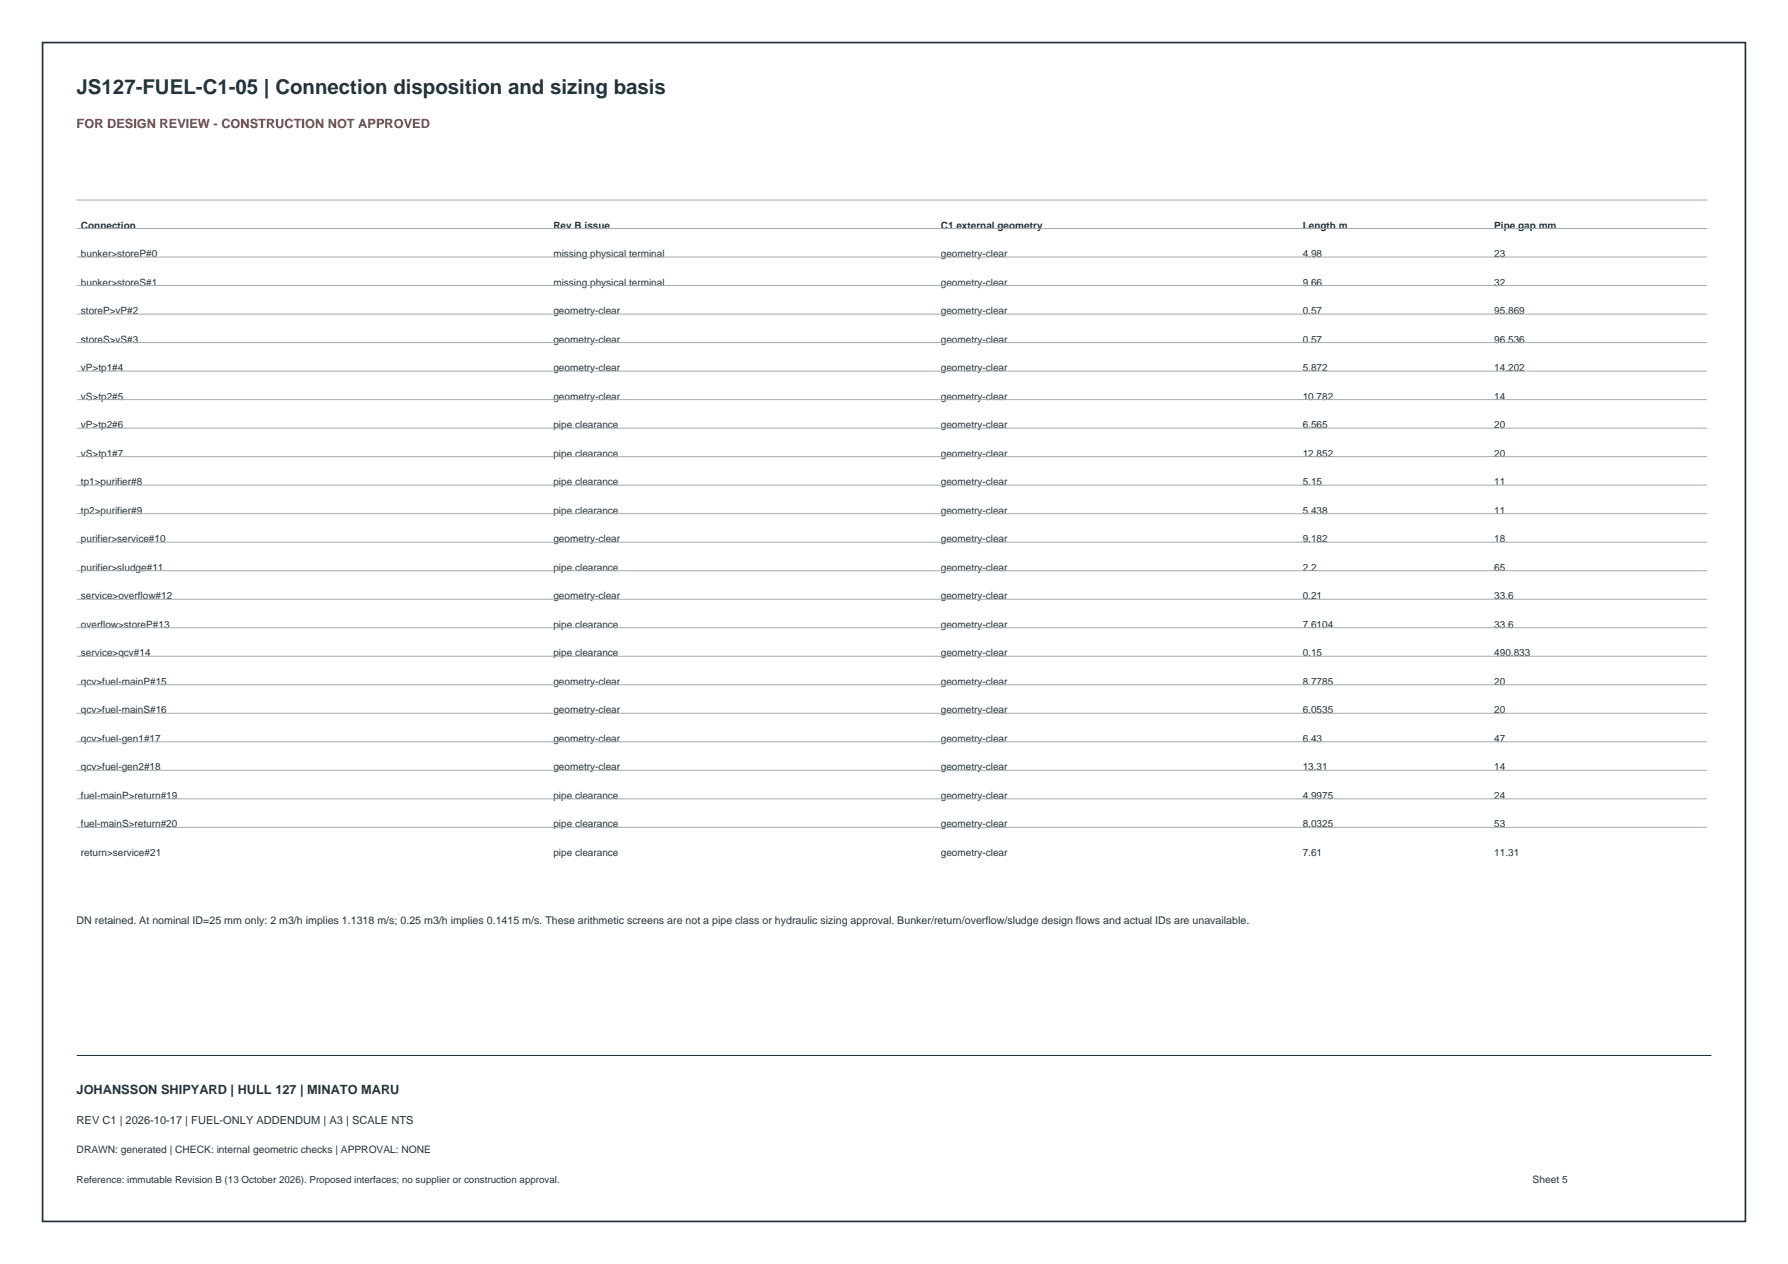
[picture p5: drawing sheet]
<svg xmlns="http://www.w3.org/2000/svg" width="420mm" height="297mm" viewBox="0 0 420 297" stroke-linecap="round" stroke-linejoin="round" font-family="sans-serif">
<defs><g id="words">
<text font-size="4.8" fill="#24343c" x="18" y="22">JS127-FUEL-C1-05 | Connection disposition and sizing basis</text>
<text font-size="3" fill="#963d34" x="18" y="30">FOR DESIGN REVIEW - CONSTRUCTION NOT APPROVED</text>
<text font-size="3" fill="#24343c" x="18" y="257">JOHANSSON SHIPYARD | HULL 127 | MINATO MARU</text>
<text font-size="2.6" fill="#24343c" x="18" y="264">REV C1 | 2026-10-17 | FUEL-ONLY ADDENDUM | A3 | SCALE NTS</text>
<text font-size="2.5" fill="#24343c" x="18" y="217">DN retained. At nominal ID=25 mm only: 2 m3/h implies 1.1318 m/s; 0.25 m3/h implies 0.1415 m/s. These arithmetic screens are not a pipe class or hydraulic sizing approval. Bunker/return/overflow/sludge design flows and actual IDs are unavailable.</text>
<g font-size="2.4" fill="#24343c">
<text x="18" y="271">DRAWN: generated | CHECK: internal geometric checks | APPROVAL: NONE</text>
<text x="360" y="278">Sheet 5</text>
</g>
<g font-size="2.3" fill="#24343c">
<text x="19" y="53.7">Connection</text>
<text x="130" y="53.7">Rev B issue</text>
<text x="221" y="53.7">C1 external geometry</text>
<text x="306" y="53.7">Length m</text>
<text x="351" y="53.7">Pipe gap mm</text>
<text x="19" y="60.4">bunker&gt;storeP#0</text>
<text x="130" y="60.4">missing physical terminal</text>
<text x="221" y="60.4">geometry-clear</text>
<text x="306" y="60.4">4.98</text>
<text x="351" y="60.4">23</text>
<text x="19" y="67.1">bunker&gt;storeS#1</text>
<text x="130" y="67.1">missing physical terminal</text>
<text x="221" y="67.1">geometry-clear</text>
<text x="306" y="67.1">9.66</text>
<text x="351" y="67.1">32</text>
<text x="19" y="73.8">storeP&gt;vP#2</text>
<text x="130" y="73.8">geometry-clear</text>
<text x="221" y="73.8">geometry-clear</text>
<text x="306" y="73.8">0.57</text>
<text x="351" y="73.8">95.869</text>
<text x="19" y="80.5">storeS&gt;vS#3</text>
<text x="130" y="80.5">geometry-clear</text>
<text x="221" y="80.5">geometry-clear</text>
<text x="306" y="80.5">0.57</text>
<text x="351" y="80.5">96.536</text>
<text x="19" y="87.2">vP&gt;tp1#4</text>
<text x="130" y="87.2">geometry-clear</text>
<text x="221" y="87.2">geometry-clear</text>
<text x="306" y="87.2">5.872</text>
<text x="351" y="87.2">14.202</text>
<text x="19" y="93.9">vS&gt;tp2#5</text>
<text x="130" y="93.9">geometry-clear</text>
<text x="221" y="93.9">geometry-clear</text>
<text x="306" y="93.9">10.782</text>
<text x="351" y="93.9">14</text>
<text x="19" y="100.6">vP&gt;tp2#6</text>
<text x="130" y="100.6">pipe clearance</text>
<text x="221" y="100.6">geometry-clear</text>
<text x="306" y="100.6">6.565</text>
<text x="351" y="100.6">20</text>
<text x="19" y="107.3">vS&gt;tp1#7</text>
<text x="130" y="107.3">pipe clearance</text>
<text x="221" y="107.3">geometry-clear</text>
<text x="306" y="107.3">12.852</text>
<text x="351" y="107.3">20</text>
<text x="19" y="114">tp1&gt;purifier#8</text>
<text x="130" y="114">pipe clearance</text>
<text x="221" y="114">geometry-clear</text>
<text x="306" y="114">5.15</text>
<text x="351" y="114">11</text>
<text x="19" y="120.7">tp2&gt;purifier#9</text>
<text x="130" y="120.7">pipe clearance</text>
<text x="221" y="120.7">geometry-clear</text>
<text x="306" y="120.7">5.438</text>
<text x="351" y="120.7">11</text>
<text x="19" y="127.4">purifier&gt;service#10</text>
<text x="130" y="127.4">geometry-clear</text>
<text x="221" y="127.4">geometry-clear</text>
<text x="306" y="127.4">9.182</text>
<text x="351" y="127.4">18</text>
<text x="19" y="134.1">purifier&gt;sludge#11</text>
<text x="130" y="134.1">pipe clearance</text>
<text x="221" y="134.1">geometry-clear</text>
<text x="306" y="134.1">2.2</text>
<text x="351" y="134.1">65</text>
<text x="19" y="140.8">service&gt;overflow#12</text>
<text x="130" y="140.8">geometry-clear</text>
<text x="221" y="140.8">geometry-clear</text>
<text x="306" y="140.8">0.21</text>
<text x="351" y="140.8">33.6</text>
<text x="19" y="147.5">overflow&gt;storeP#13</text>
<text x="130" y="147.5">pipe clearance</text>
<text x="221" y="147.5">geometry-clear</text>
<text x="306" y="147.5">7.6104</text>
<text x="351" y="147.5">33.6</text>
<text x="19" y="154.2">service&gt;qcv#14</text>
<text x="130" y="154.2">pipe clearance</text>
<text x="221" y="154.2">geometry-clear</text>
<text x="306" y="154.2">0.15</text>
<text x="351" y="154.2">490.833</text>
<text x="19" y="160.9">qcv&gt;fuel-mainP#15</text>
<text x="130" y="160.9">geometry-clear</text>
<text x="221" y="160.9">geometry-clear</text>
<text x="306" y="160.9">8.7785</text>
<text x="351" y="160.9">20</text>
<text x="19" y="167.6">qcv&gt;fuel-mainS#16</text>
<text x="130" y="167.6">geometry-clear</text>
<text x="221" y="167.6">geometry-clear</text>
<text x="306" y="167.6">6.0535</text>
<text x="351" y="167.6">20</text>
<text x="19" y="174.3">qcv&gt;fuel-gen1#17</text>
<text x="130" y="174.3">geometry-clear</text>
<text x="221" y="174.3">geometry-clear</text>
<text x="306" y="174.3">6.43</text>
<text x="351" y="174.3">47</text>
<text x="19" y="181">qcv&gt;fuel-gen2#18</text>
<text x="130" y="181">geometry-clear</text>
<text x="221" y="181">geometry-clear</text>
<text x="306" y="181">13.31</text>
<text x="351" y="181">14</text>
<text x="19" y="187.7">fuel-mainP&gt;return#19</text>
<text x="130" y="187.7">pipe clearance</text>
<text x="221" y="187.7">geometry-clear</text>
<text x="306" y="187.7">4.9975</text>
<text x="351" y="187.7">24</text>
<text x="19" y="194.4">fuel-mainS&gt;return#20</text>
<text x="130" y="194.4">pipe clearance</text>
<text x="221" y="194.4">geometry-clear</text>
<text x="306" y="194.4">8.0325</text>
<text x="351" y="194.4">53</text>
<text x="19" y="201.1">return&gt;service#21</text>
<text x="130" y="201.1">pipe clearance</text>
<text x="221" y="201.1">geometry-clear</text>
<text x="306" y="201.1">7.61</text>
<text x="351" y="201.1">11.31</text>
<text x="18" y="278">Reference: immutable Revision B (13 October 2026). Proposed interfaces; no supplier or construction approval.</text>
</g>
</g></defs>
<path d="M10 10h400v277h-400z" fill="none" stroke="#24343c" stroke-width=".4"/>
<path d="M18 248h384" fill="none" stroke="#24343c" stroke-width=".25"/>
<g fill="none" stroke="#a3abad" stroke-width=".23">
<path d="M18 47h383M18 53.7h383M18 60.4h383M18 67.1h383M18 73.8h383M18 80.5h383M18 87.2h383M18 93.9h383M18 100.6h383M18 107.3h383M18 114h383M18 120.7h383"/>
<path d="M18 127.4h383M18 134.1h383M18 140.8h383M18 147.5h383M18 154.2h383M18 160.9h383M18 167.6h383M18 174.3h383M18 181h383M18 187.7h383M18 194.4h383"/>
</g>
<use href="#words"/>
</svg>
